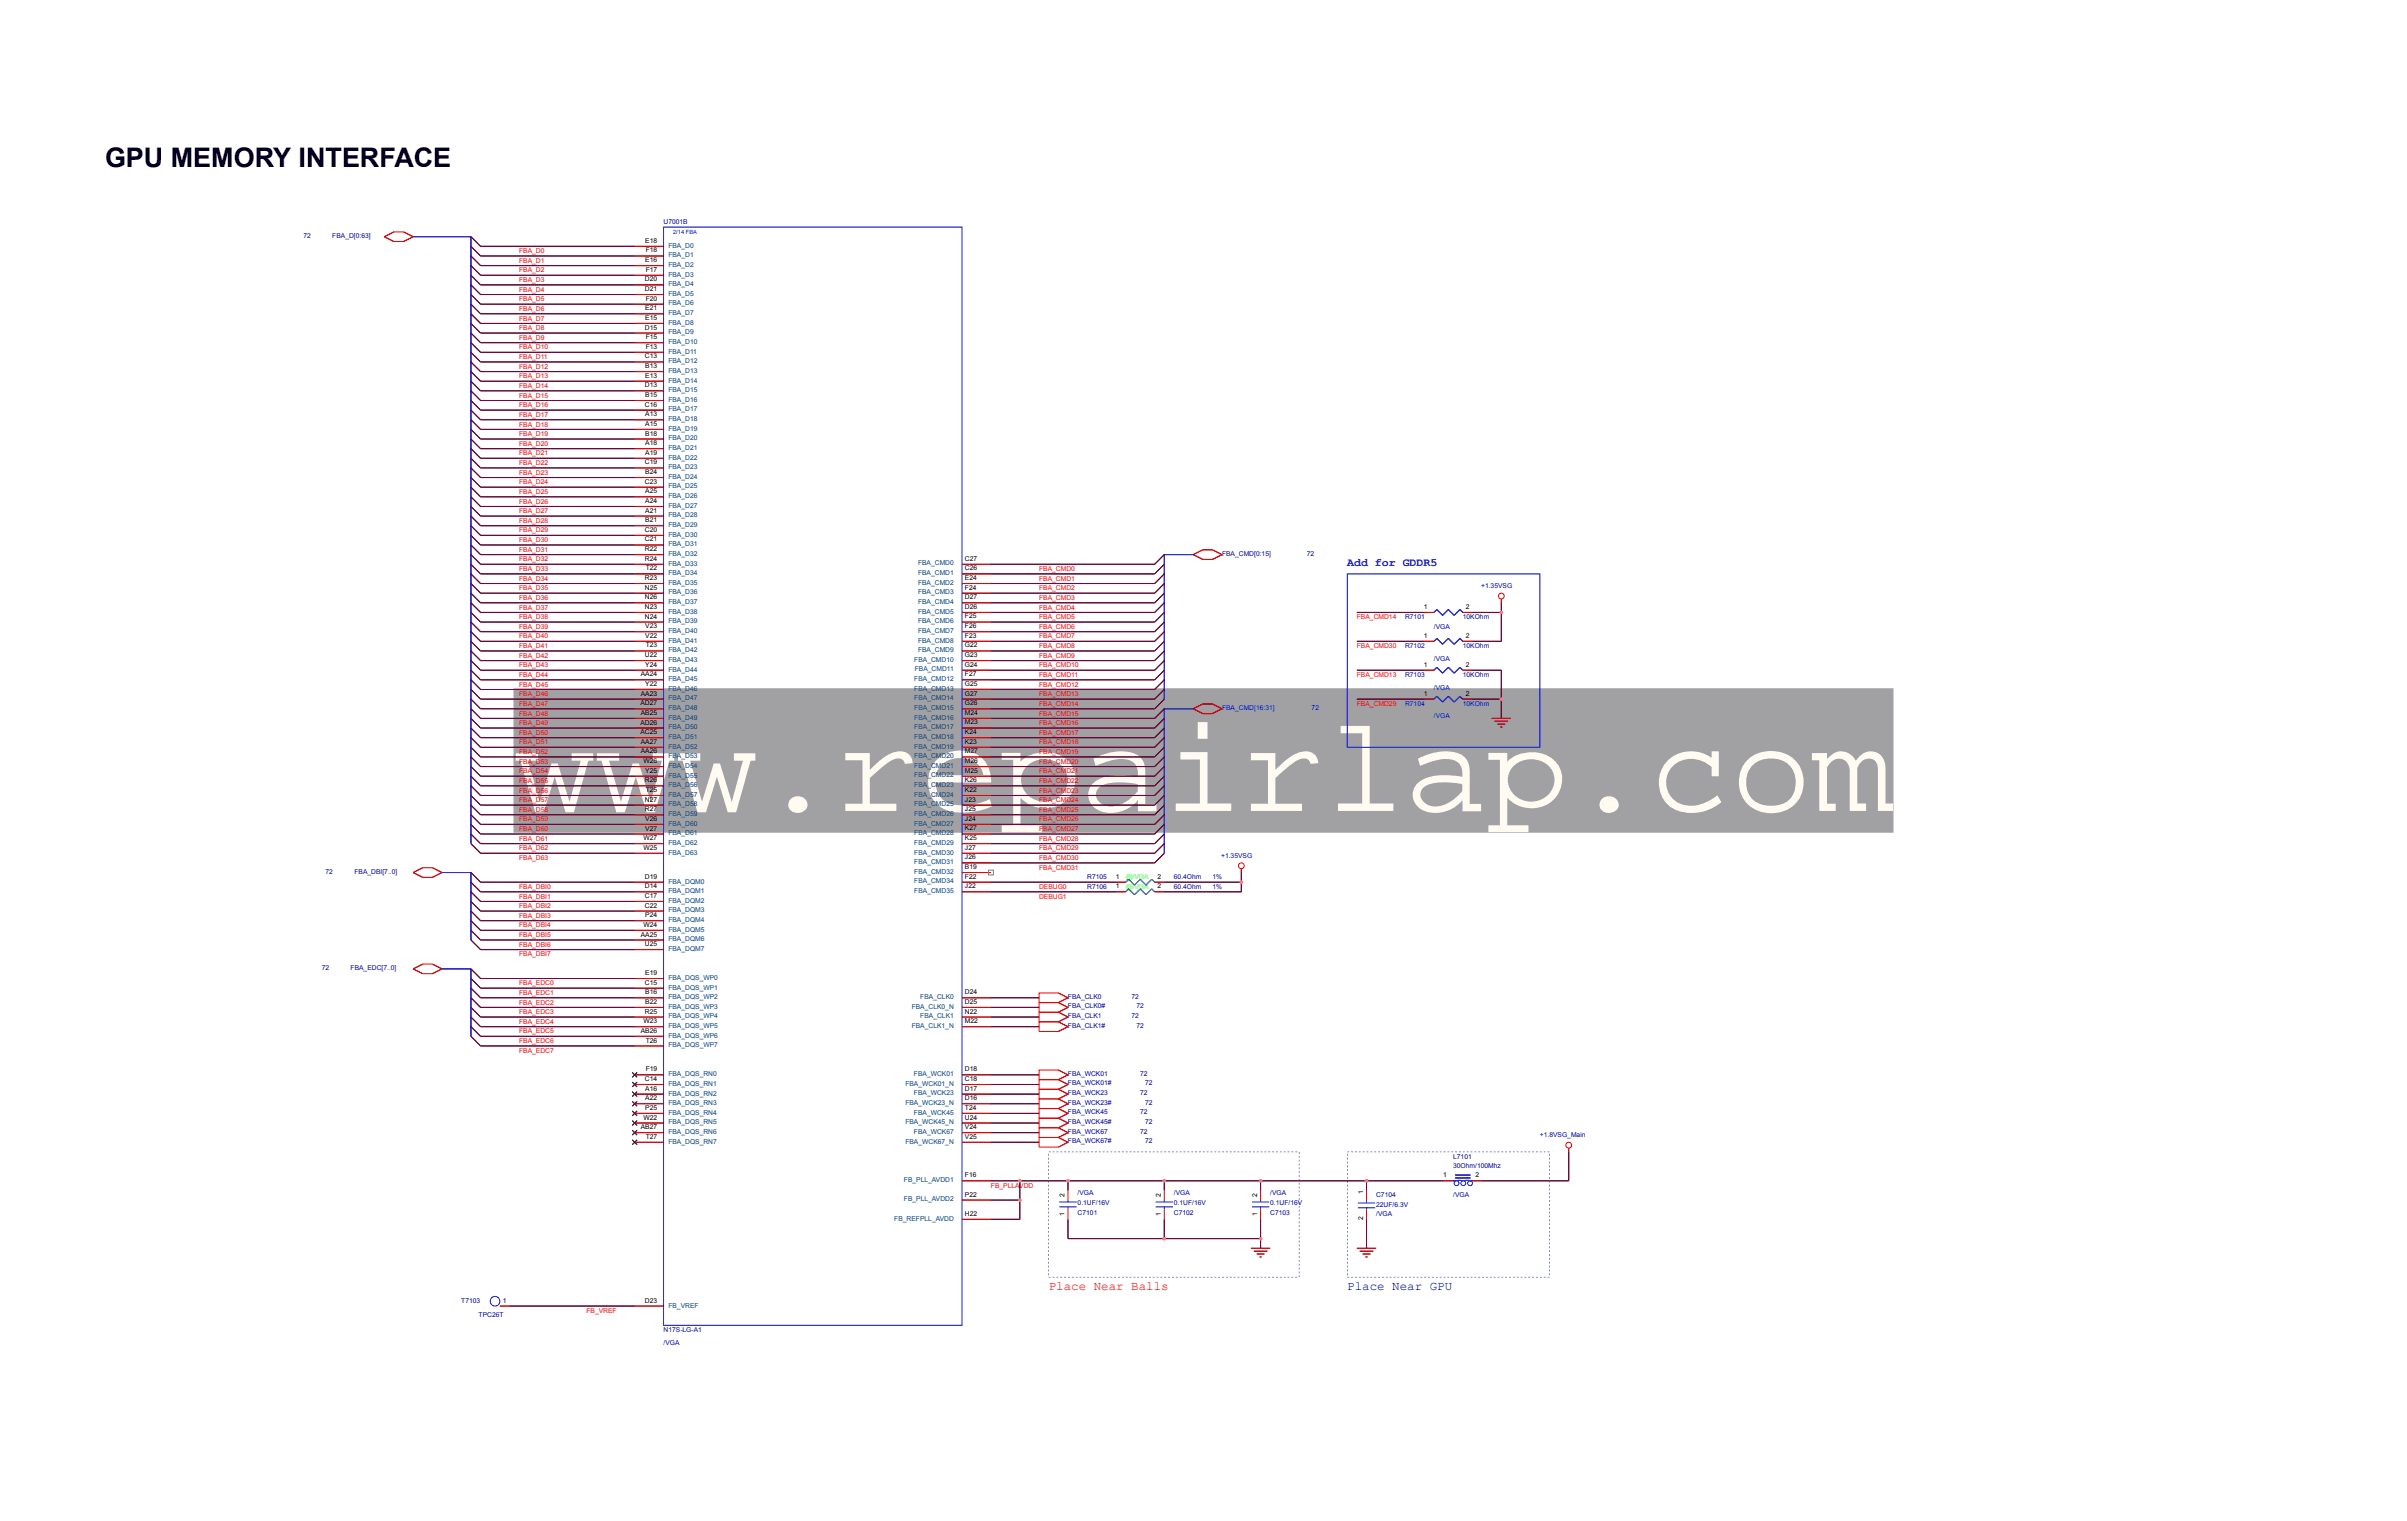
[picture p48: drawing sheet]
<svg xmlns="http://www.w3.org/2000/svg" width="220mm" height="139mm" viewBox="0 0 220 139" stroke-linecap="round" stroke-linejoin="round" font-family="sans-serif">
<defs><g id="words">
<text font-size="12.3" fill="#fffbf0" x="46.9" y="74">www.repairlap.com</text>
<text font-size="2.5" x="9.6" y="15.3">GPU MEMORY INTERFACE</text>
<text font-size="1.1" fill="#00f" x="123" y="51.7">Add for GDDR5</text>
<text font-size="1.1" fill="#f00" x="95.8" y="117.7">Place Near Balls</text>
<text font-size="1.1" fill="#000080" x="123" y="117.7">Place Near GPU</text>
<g font-size=".6" fill="#0000a0">
<text x="27.7" y="21.7">72</text>
<text x="30.3" y="21.7">FBA_D[0:63]</text>
<text x="60.6" y="20.5">U7001B</text>
<text x="111.6" y="50.7">FBA_CMD[0:15]</text>
<text x="119.3" y="50.7">72</text>
<text x="135.3" y="53.7">+1.35VSG</text>
<text x="128.3" y="56.5">R7101</text>
<text x="128.3" y="59.2">R7102</text>
<text x="131" y="57.4">/VGA</text>
<text x="133.6" y="56.5">10KOhm</text>
<text x="133.6" y="59.2">10KOhm</text>
<text x="111.6" y="64.8">FBA_CMD[16:31]</text>
<text x="119.8" y="64.8">72</text>
<text x="128.3" y="61.8">R7103</text>
<text x="128.3" y="64.4">R7104</text>
<text x="131" y="62.9">/VGA</text>
<text x="131" y="60.3">/VGA</text>
<text x="131" y="65.6">/VGA</text>
<text x="133.6" y="61.8">10KOhm</text>
<text x="133.6" y="64.4">10KOhm</text>
<text x="29.7" y="79.7">72</text>
<text x="32.4" y="79.7">FBA_DBI[7..0]</text>
<text x="99.3" y="81.2">R7106</text>
<text x="99.3" y="80.3">R7105</text>
<text x="107.2" y="81.2">60.4Ohm</text>
<text x="107.2" y="80.3">60.4Ohm</text>
<text x="110.7" y="81.2">1%</text>
<text x="110.7" y="80.3">1%</text>
<text x="111.5" y="78.3">+1.35VSG</text>
<text x="29.4" y="88.5">72</text>
<text x="32" y="88.5">FBA_EDC[7..0]</text>
<text x="97.5" y="91.2">FBA_CLK0</text>
<text x="97.5" y="92.1">FBA_CLK0#</text>
<text x="97.5" y="92.9">FBA_CLK1</text>
<text x="97.5" y="93.8">FBA_CLK1#</text>
<text x="103.3" y="91.2">72</text>
<text x="103.3" y="92.9">72</text>
<text x="103.8" y="92.1">72</text>
<text x="103.8" y="93.8">72</text>
<text x="97.5" y="98.2">FBA_WCK01</text>
<text x="97.5" y="99.1">FBA_WCK01#</text>
<text x="97.5" y="100">FBA_WCK23</text>
<text x="97.5" y="100.9">FBA_WCK23#</text>
<text x="97.5" y="101.7">FBA_WCK45</text>
<text x="104.1" y="98.2">72</text>
<text x="104.1" y="100">72</text>
<text x="104.1" y="101.7">72</text>
<text x="104.6" y="99.1">72</text>
<text x="104.6" y="100.9">72</text>
<text x="97.5" y="102.6">FBA_WCK45#</text>
<text x="97.5" y="103.5">FBA_WCK67</text>
<text x="97.5" y="104.4">FBA_WCK67#</text>
<text x="104.1" y="103.5">72</text>
<text x="104.6" y="102.6">72</text>
<text x="104.6" y="104.4">72</text>
<text x="132.7" y="105.8">L7101</text>
<text x="132.7" y="106.7">30Ohm/100Mhz</text>
<text x="140.6" y="103.8">+1.8VSG_Main</text>
<text x="98.4" y="110.9">C7101</text>
<text x="98.4" y="110">0.1UF/16V</text>
<text x="98.4" y="109.1">/VGA</text>
<text x="107.2" y="110.9">C7102</text>
<text x="107.2" y="110">0.1UF/16V</text>
<text x="107.2" y="109.1">/VGA</text>
<text x="116" y="110.9">C7103</text>
<text x="116" y="110">0.1UF/16V</text>
<text x="116" y="109.1">/VGA</text>
<text x="125.7" y="109.3">C7104</text>
<text x="125.7" y="110.2">22UF/6.3V</text>
<text x="125.7" y="111.1">/VGA</text>
<text x="132.7" y="109.3">/VGA</text>
<text x="42.1" y="119">T7103</text>
<text x="43.7" y="120.2">TPC26T</text>
<text x="60.6" y="121.6">N17S-LG-A1</text>
<text x="60.6" y="122.8">/VGA</text>
</g>
<g font-size=".6" fill="#f00">
<text x="47.4" y="23.1">FBA_D0</text>
<text x="47.4" y="24">FBA_D1</text>
<text x="47.4" y="24.9">FBA_D2</text>
<text x="47.4" y="25.7">FBA_D3</text>
<text x="47.4" y="26.6">FBA_D4</text>
<text x="47.4" y="27.5">FBA_D5</text>
<text x="47.4" y="28.4">FBA_D6</text>
<text x="47.4" y="29.3">FBA_D7</text>
<text x="47.4" y="33.7">FBA_D12</text>
<text x="47.4" y="32.8">FBA_D11</text>
<text x="47.4" y="31.9">FBA_D10</text>
<text x="47.4" y="35.4">FBA_D14</text>
<text x="47.4" y="34.5">FBA_D13</text>
<text x="47.4" y="31">FBA_D9</text>
<text x="47.4" y="30.1">FBA_D8</text>
<text x="47.4" y="39.8">FBA_D19</text>
<text x="47.4" y="38.9">FBA_D18</text>
<text x="47.4" y="38.1">FBA_D17</text>
<text x="47.4" y="37.2">FBA_D16</text>
<text x="47.4" y="36.3">FBA_D15</text>
<text x="47.4" y="41.6">FBA_D21</text>
<text x="47.4" y="40.7">FBA_D20</text>
<text x="47.4" y="46.9">FBA_D27</text>
<text x="47.4" y="46">FBA_D26</text>
<text x="47.4" y="45.1">FBA_D25</text>
<text x="47.4" y="44.2">FBA_D24</text>
<text x="47.4" y="43.3">FBA_D23</text>
<text x="47.4" y="42.5">FBA_D22</text>
<text x="47.4" y="47.7">FBA_D28</text>
<text x="47.4" y="50.4">FBA_D31</text>
<text x="47.4" y="49.5">FBA_D30</text>
<text x="47.4" y="48.6">FBA_D29</text>
<text x="47.4" y="53">FBA_D34</text>
<text x="47.4" y="52.1">FBA_D33</text>
<text x="47.4" y="51.2">FBA_D32</text>
<text x="47.4" y="53.9">FBA_D35</text>
<text x="94.9" y="53.9">FBA_CMD2</text>
<text x="94.9" y="52.1">FBA_CMD0</text>
<text x="94.9" y="53">FBA_CMD1</text>
<text x="47.4" y="59.2">FBA_D41</text>
<text x="47.4" y="58.3">FBA_D40</text>
<text x="47.4" y="57.4">FBA_D39</text>
<text x="47.4" y="56.5">FBA_D38</text>
<text x="47.4" y="55.6">FBA_D37</text>
<text x="47.4" y="54.8">FBA_D36</text>
<text x="94.9" y="58.3">FBA_CMD7</text>
<text x="94.9" y="54.8">FBA_CMD3</text>
<text x="94.9" y="56.5">FBA_CMD5</text>
<text x="94.9" y="55.6">FBA_CMD4</text>
<text x="94.9" y="59.2">FBA_CMD8</text>
<text x="94.9" y="57.4">FBA_CMD6</text>
<text x="123.9" y="56.5">FBA_CMD14</text>
<text x="123.9" y="59.2">FBA_CMD30</text>
<text x="47.4" y="62.7">FBA_D45</text>
<text x="47.4" y="61.8">FBA_D44</text>
<text x="47.4" y="60.9">FBA_D43</text>
<text x="47.4" y="60">FBA_D42</text>
<text x="47.4" y="65.3">FBA_D48</text>
<text x="47.4" y="64.4">FBA_D47</text>
<text x="47.4" y="63.6">FBA_D46</text>
<text x="94.9" y="64.4">FBA_CMD14</text>
<text x="94.9" y="65.3">FBA_CMD15</text>
<text x="94.9" y="63.6">FBA_CMD13</text>
<text x="94.9" y="62.7">FBA_CMD12</text>
<text x="94.9" y="61.8">FBA_CMD11</text>
<text x="94.9" y="60.9">FBA_CMD10</text>
<text x="94.9" y="60">FBA_CMD9</text>
<text x="123.9" y="64.4">FBA_CMD29</text>
<text x="123.9" y="61.8">FBA_CMD13</text>
<text x="47.4" y="66.2">FBA_D49</text>
<text x="47.4" y="71.5">FBA_D55</text>
<text x="47.4" y="70.6">FBA_D54</text>
<text x="47.4" y="69.7">FBA_D53</text>
<text x="47.4" y="68.8">FBA_D52</text>
<text x="47.4" y="68">FBA_D51</text>
<text x="47.4" y="67.1">FBA_D50</text>
<text x="94.9" y="67.1">FBA_CMD17</text>
<text x="94.9" y="66.2">FBA_CMD16</text>
<text x="94.9" y="69.7">FBA_CMD20</text>
<text x="94.9" y="68.8">FBA_CMD19</text>
<text x="94.9" y="68">FBA_CMD18</text>
<text x="94.9" y="71.5">FBA_CMD22</text>
<text x="94.9" y="70.6">FBA_CMD21</text>
<text x="47.4" y="72.4">FBA_D56</text>
<text x="47.4" y="77.6">FBA_D62</text>
<text x="47.4" y="76.8">FBA_D61</text>
<text x="47.4" y="75.9">FBA_D60</text>
<text x="47.4" y="75">FBA_D59</text>
<text x="47.4" y="74.1">FBA_D58</text>
<text x="47.4" y="73.2">FBA_D57</text>
<text x="94.9" y="76.8">FBA_CMD28</text>
<text x="94.9" y="77.6">FBA_CMD29</text>
<text x="94.9" y="73.2">FBA_CMD24</text>
<text x="94.9" y="72.4">FBA_CMD23</text>
<text x="94.9" y="74.1">FBA_CMD25</text>
<text x="94.9" y="75">FBA_CMD26</text>
<text x="94.9" y="75.9">FBA_CMD27</text>
<text x="47.4" y="78.5">FBA_D63</text>
<text x="47.4" y="83.8">FBA_DBI3</text>
<text x="47.4" y="82.9">FBA_DBI2</text>
<text x="47.4" y="82">FBA_DBI1</text>
<text x="47.4" y="81.2">FBA_DBI0</text>
<text x="94.9" y="79.4">FBA_CMD31</text>
<text x="94.9" y="78.5">FBA_CMD30</text>
<text x="94.9" y="81.2">DEBUG0</text>
<text x="94.9" y="82">DEBUG1</text>
<text x="47.4" y="87.3">FBA_DBI7</text>
<text x="47.4" y="86.4">FBA_DBI6</text>
<text x="47.4" y="85.5">FBA_DBI5</text>
<text x="47.4" y="84.7">FBA_DBI4</text>
<text x="47.4" y="89.9">FBA_EDC0</text>
<text x="47.4" y="95.2">FBA_EDC6</text>
<text x="47.4" y="94.3">FBA_EDC5</text>
<text x="47.4" y="93.5">FBA_EDC4</text>
<text x="47.4" y="92.6">FBA_EDC3</text>
<text x="47.4" y="91.7">FBA_EDC2</text>
<text x="47.4" y="90.8">FBA_EDC1</text>
<text x="47.4" y="96.1">FBA_EDC7</text>
<text x="90.5" y="108.4">FB_PLLAVDD</text>
<text x="53.6" y="119.8">FB_VREF</text>
</g>
<g font-size=".6">
<text x="58.9" y="23.9">E16</text>
<text x="58.9" y="22.2">E18</text>
<text x="59" y="23">F18</text>
<text x="58.9" y="26.6">D21</text>
<text x="58.9" y="25.7">D20</text>
<text x="58.9" y="29.2">E15</text>
<text x="58.9" y="28.3">E21</text>
<text x="59" y="27.4">F20</text>
<text x="59" y="24.8">F17</text>
<text x="58.9" y="35.4">D13</text>
<text x="58.9" y="32.7">C13</text>
<text x="58.9" y="30.1">D15</text>
<text x="58.9" y="34.5">E13</text>
<text x="58.9" y="33.6">B13</text>
<text x="59" y="31.8">F13</text>
<text x="59" y="31">F15</text>
<text x="58.9" y="37.1">C16</text>
<text x="58.9" y="41.5">A19</text>
<text x="58.9" y="40.6">A18</text>
<text x="58.9" y="39.8">B18</text>
<text x="58.9" y="38.9">A15</text>
<text x="58.9" y="38">A13</text>
<text x="58.9" y="36.2">B15</text>
<text x="58.9" y="44.2">C23</text>
<text x="58.9" y="42.4">C19</text>
<text x="58.9" y="47.7">B21</text>
<text x="58.9" y="46.8">A21</text>
<text x="58.9" y="45.9">A24</text>
<text x="58.9" y="45">A25</text>
<text x="58.9" y="43.3">B24</text>
<text x="58.9" y="53.8">N25</text>
<text x="58.9" y="53">R23</text>
<text x="58.9" y="51.2">R24</text>
<text x="58.9" y="50.3">R22</text>
<text x="58.9" y="49.4">C21</text>
<text x="58.9" y="48.6">C20</text>
<text x="59" y="52.1">T22</text>
<text x="88.1" y="53.8">F24</text>
<text x="88.1" y="52.9">E24</text>
<text x="88.1" y="52.1">C26</text>
<text x="88.1" y="51.2">C27</text>
<text x="58.9" y="60">U22</text>
<text x="58.9" y="56.5">N24</text>
<text x="58.9" y="55.6">N23</text>
<text x="58.9" y="54.7">N26</text>
<text x="58.9" y="58.2">V22</text>
<text x="58.9" y="57.4">V23</text>
<text x="59" y="59.1">T23</text>
<text x="88.1" y="60">G23</text>
<text x="88.1" y="59.1">G22</text>
<text x="88.1" y="58.2">F23</text>
<text x="88.1" y="57.3">F26</text>
<text x="88.1" y="56.5">F25</text>
<text x="88.1" y="55.6">D26</text>
<text x="88.1" y="54.7">D27</text>
<text x="130" y="55.6">1</text>
<text x="130" y="58.2">1</text>
<text x="133.9" y="55.6">2</text>
<text x="133.9" y="58.2">2</text>
<text x="58.5" y="64.4">AD27</text>
<text x="58.5" y="65.3">AB25</text>
<text x="58.5" y="63.5">AA23</text>
<text x="58.5" y="61.7">AA24</text>
<text x="58.9" y="62.6">Y22</text>
<text x="58.9" y="60.9">Y24</text>
<text x="88.1" y="65.3">M24</text>
<text x="88.1" y="64.4">G26</text>
<text x="88.1" y="63.5">G27</text>
<text x="88.1" y="62.6">G25</text>
<text x="88.1" y="61.7">F27</text>
<text x="88.1" y="60.9">G24</text>
<text x="130" y="60.9">1</text>
<text x="130" y="63.5">1</text>
<text x="133.9" y="60.9">2</text>
<text x="133.9" y="63.5">2</text>
<text x="58.5" y="67">AC25</text>
<text x="58.5" y="66.1">AD26</text>
<text x="58.5" y="68.8">AA26</text>
<text x="58.5" y="67.9">AA27</text>
<text x="58.8" y="69.7">W26</text>
<text x="58.9" y="71.4">R26</text>
<text x="58.9" y="70.5">Y25</text>
<text x="88.1" y="71.4">K26</text>
<text x="88.1" y="70.5">M25</text>
<text x="88.1" y="69.7">M26</text>
<text x="88.1" y="68.8">M27</text>
<text x="88.1" y="67.9">K23</text>
<text x="88.1" y="67">K24</text>
<text x="88.1" y="66.1">M23</text>
<text x="58.8" y="77.6">W25</text>
<text x="58.8" y="76.7">W27</text>
<text x="58.9" y="74.1">R27</text>
<text x="58.9" y="73.2">N27</text>
<text x="58.9" y="75.8">V27</text>
<text x="58.9" y="74.9">V26</text>
<text x="59" y="72.3">T25</text>
<text x="88.1" y="77.6">J27</text>
<text x="88.1" y="76.7">K25</text>
<text x="88.1" y="75.8">K27</text>
<text x="88.1" y="74.9">J24</text>
<text x="88.1" y="74.1">J25</text>
<text x="88.1" y="73.2">J23</text>
<text x="88.1" y="72.3">K22</text>
<text x="58.9" y="82.9">C22</text>
<text x="58.9" y="82">C17</text>
<text x="58.9" y="81.1">D14</text>
<text x="58.9" y="80.2">D19</text>
<text x="58.9" y="83.7">P24</text>
<text x="88.1" y="81.1">J22</text>
<text x="88.1" y="80.2">F22</text>
<text x="88.1" y="79.3">B19</text>
<text x="88.1" y="78.5">J26</text>
<text x="101.9" y="81.1">1</text>
<text x="101.9" y="80.2">1</text>
<text x="105.7" y="81.1">2</text>
<text x="105.7" y="80.2">2</text>
<text x="58.5" y="85.5">AA25</text>
<text x="58.8" y="84.6">W24</text>
<text x="58.9" y="89.9">C15</text>
<text x="58.9" y="86.4">U25</text>
<text x="58.9" y="89">E19</text>
<text x="58.5" y="94.3">AB26</text>
<text x="58.8" y="93.4">W23</text>
<text x="58.9" y="92.5">R25</text>
<text x="58.9" y="91.7">B22</text>
<text x="58.9" y="90.8">B16</text>
<text x="59" y="95.2">T26</text>
<text x="88.1" y="93.4">M22</text>
<text x="88.1" y="92.5">N22</text>
<text x="88.1" y="91.6">D25</text>
<text x="88.1" y="90.8">D24</text>
<text x="58.9" y="98.7">C14</text>
<text x="58.9" y="101.3">P25</text>
<text x="58.9" y="100.5">A22</text>
<text x="58.9" y="99.6">A16</text>
<text x="59" y="97.8">F19</text>
<text x="88.1" y="101.3">T24</text>
<text x="88.1" y="100.4">D16</text>
<text x="88.1" y="99.6">D17</text>
<text x="88.1" y="98.7">C18</text>
<text x="88.1" y="97.8">D18</text>
<text x="58.5" y="103.1">AB27</text>
<text x="58.8" y="102.2">W22</text>
<text x="59" y="104">T27</text>
<text x="88.1" y="107.5">F16</text>
<text x="88.1" y="104">V25</text>
<text x="88.1" y="103.1">V24</text>
<text x="88.1" y="102.2">U24</text>
<text x="131.8" y="107.5">1</text>
<text x="134.7" y="107.5">2</text>
<text x="88.1" y="111">H22</text>
<text x="88.1" y="109.2">P22</text>
<text x="97.2" y="111" transform="rotate(-90 97.2 111)">1</text>
<text x="97.2" y="109.3" transform="rotate(-90 97.2 109.3)">2</text>
<text x="106" y="111" transform="rotate(-90 106 111)">1</text>
<text x="106" y="109.3" transform="rotate(-90 106 109.3)">2</text>
<text x="114.8" y="111" transform="rotate(-90 114.8 111)">1</text>
<text x="114.8" y="109.3" transform="rotate(-90 114.8 109.3)">2</text>
<text x="124.5" y="111.3" transform="rotate(-90 124.5 111.3)">2</text>
<text x="124.5" y="109" transform="rotate(-90 124.5 109)">1</text>
<text x="45.9" y="118.9">1</text>
<text x="58.9" y="118.9">D23</text>
</g>
<g font-size=".6" fill="#004080">
<text x="61" y="23.5">FBA_D1</text>
<text x="61" y="22.6">FBA_D0</text>
<text x="61" y="29.6">FBA_D8</text>
<text x="61" y="28.8">FBA_D7</text>
<text x="61" y="27.9">FBA_D6</text>
<text x="61" y="27">FBA_D5</text>
<text x="61" y="26.1">FBA_D4</text>
<text x="61" y="25.2">FBA_D3</text>
<text x="61" y="24.4">FBA_D2</text>
<text x="61" y="35.8">FBA_D15</text>
<text x="61" y="34.9">FBA_D14</text>
<text x="61" y="34">FBA_D13</text>
<text x="61" y="33.2">FBA_D12</text>
<text x="61" y="32.3">FBA_D11</text>
<text x="61" y="31.4">FBA_D10</text>
<text x="61" y="30.5">FBA_D9</text>
<text x="61" y="42">FBA_D22</text>
<text x="61" y="41.1">FBA_D21</text>
<text x="61" y="40.2">FBA_D20</text>
<text x="61" y="39.3">FBA_D19</text>
<text x="61" y="38.4">FBA_D18</text>
<text x="61" y="37.6">FBA_D17</text>
<text x="61" y="36.7">FBA_D16</text>
<text x="61" y="47.2">FBA_D28</text>
<text x="61" y="46.4">FBA_D27</text>
<text x="61" y="45.5">FBA_D26</text>
<text x="61" y="44.6">FBA_D25</text>
<text x="61" y="43.7">FBA_D24</text>
<text x="61" y="42.8">FBA_D23</text>
<text x="61" y="53.4">FBA_D35</text>
<text x="61" y="52.5">FBA_D34</text>
<text x="61" y="51.6">FBA_D33</text>
<text x="61" y="50.8">FBA_D32</text>
<text x="61" y="49.9">FBA_D31</text>
<text x="61" y="49">FBA_D30</text>
<text x="61" y="48.1">FBA_D29</text>
<text x="83.8" y="53.4">FBA_CMD2</text>
<text x="83.8" y="52.5">FBA_CMD1</text>
<text x="83.8" y="51.6">FBA_CMD0</text>
<text x="61" y="59.5">FBA_D42</text>
<text x="61" y="58.7">FBA_D41</text>
<text x="61" y="57.8">FBA_D40</text>
<text x="61" y="56.9">FBA_D39</text>
<text x="61" y="56">FBA_D38</text>
<text x="61" y="55.2">FBA_D37</text>
<text x="61" y="54.3">FBA_D36</text>
<text x="83.8" y="59.5">FBA_CMD9</text>
<text x="83.8" y="58.7">FBA_CMD8</text>
<text x="83.8" y="57.8">FBA_CMD7</text>
<text x="83.8" y="56.9">FBA_CMD6</text>
<text x="83.8" y="56">FBA_CMD5</text>
<text x="83.8" y="55.1">FBA_CMD4</text>
<text x="83.8" y="54.3">FBA_CMD3</text>
<text x="61" y="65.7">FBA_D49</text>
<text x="61" y="64.8">FBA_D48</text>
<text x="61" y="63.9">FBA_D47</text>
<text x="61" y="63.1">FBA_D46</text>
<text x="61" y="62.2">FBA_D45</text>
<text x="61" y="61.3">FBA_D44</text>
<text x="61" y="60.4">FBA_D43</text>
<text x="83.5" y="65.7">FBA_CMD16</text>
<text x="83.5" y="64.8">FBA_CMD15</text>
<text x="83.5" y="63.9">FBA_CMD14</text>
<text x="83.5" y="63.1">FBA_CMD13</text>
<text x="83.5" y="62.2">FBA_CMD12</text>
<text x="83.5" y="60.4">FBA_CMD10</text>
<text x="83.5" y="61.3">FBA_CMD11</text>
<text x="61" y="71.9">FBA_D56</text>
<text x="61" y="71">FBA_D55</text>
<text x="61" y="70.1">FBA_D54</text>
<text x="61" y="69.2">FBA_D53</text>
<text x="61" y="68.3">FBA_D52</text>
<text x="61" y="67.5">FBA_D51</text>
<text x="61" y="66.6">FBA_D50</text>
<text x="83.5" y="71.9">FBA_CMD23</text>
<text x="83.5" y="71">FBA_CMD22</text>
<text x="83.5" y="70.1">FBA_CMD21</text>
<text x="83.5" y="69.2">FBA_CMD20</text>
<text x="83.5" y="68.3">FBA_CMD19</text>
<text x="83.5" y="67.5">FBA_CMD18</text>
<text x="83.5" y="66.6">FBA_CMD17</text>
<text x="61" y="77.1">FBA_D62</text>
<text x="61" y="76.3">FBA_D61</text>
<text x="61" y="75.4">FBA_D60</text>
<text x="61" y="74.5">FBA_D59</text>
<text x="61" y="73.6">FBA_D58</text>
<text x="61" y="72.7">FBA_D57</text>
<text x="83.5" y="77.1">FBA_CMD29</text>
<text x="83.5" y="76.3">FBA_CMD28</text>
<text x="83.5" y="75.4">FBA_CMD27</text>
<text x="83.5" y="74.5">FBA_CMD26</text>
<text x="83.5" y="73.6">FBA_CMD25</text>
<text x="83.5" y="72.7">FBA_CMD24</text>
<text x="61" y="83.3">FBA_DQM3</text>
<text x="61" y="82.4">FBA_DQM2</text>
<text x="61" y="81.5">FBA_DQM1</text>
<text x="61" y="80.7">FBA_DQM0</text>
<text x="61" y="78">FBA_D63</text>
<text x="83.5" y="81.5">FBA_CMD35</text>
<text x="83.5" y="80.7">FBA_CMD34</text>
<text x="83.5" y="79.8">FBA_CMD32</text>
<text x="83.5" y="78.9">FBA_CMD31</text>
<text x="83.5" y="78">FBA_CMD30</text>
<text x="61" y="89.5">FBA_DQS_WP0</text>
<text x="61" y="86.8">FBA_DQM7</text>
<text x="61" y="85.9">FBA_DQM6</text>
<text x="61" y="85.1">FBA_DQM5</text>
<text x="61" y="84.2">FBA_DQM4</text>
<text x="61" y="95.6">FBA_DQS_WP7</text>
<text x="61" y="94.7">FBA_DQS_WP6</text>
<text x="61" y="93.9">FBA_DQS_WP5</text>
<text x="61" y="93">FBA_DQS_WP4</text>
<text x="61" y="92.1">FBA_DQS_WP3</text>
<text x="61" y="91.2">FBA_DQS_WP2</text>
<text x="61" y="90.3">FBA_DQS_WP1</text>
<text x="83.3" y="93.8">FBA_CLK1_N</text>
<text x="83.3" y="92.1">FBA_CLK0_N</text>
<text x="84" y="93">FBA_CLK1</text>
<text x="84" y="91.2">FBA_CLK0</text>
<text x="61" y="101.8">FBA_DQS_RN4</text>
<text x="61" y="100.9">FBA_DQS_RN3</text>
<text x="61" y="100">FBA_DQS_RN2</text>
<text x="61" y="99.1">FBA_DQS_RN1</text>
<text x="61" y="98.3">FBA_DQS_RN0</text>
<text x="82.7" y="100.9">FBA_WCK23_N</text>
<text x="82.7" y="99.1">FBA_WCK01_N</text>
<text x="83.5" y="101.8">FBA_WCK45</text>
<text x="83.5" y="100">FBA_WCK23</text>
<text x="83.5" y="98.2">FBA_WCK01</text>
<text x="61" y="104.4">FBA_DQS_RN7</text>
<text x="61" y="103.5">FBA_DQS_RN6</text>
<text x="61" y="102.7">FBA_DQS_RN5</text>
<text x="82.6" y="107.9">FB_PLL_AVDD1</text>
<text x="82.7" y="104.4">FBA_WCK67_N</text>
<text x="82.7" y="102.6">FBA_WCK45_N</text>
<text x="83.5" y="103.5">FBA_WCK67</text>
<text x="81.7" y="111.4">FB_REFPLL_AVDD</text>
<text x="82.6" y="109.7">FB_PLL_AVDD2</text>
<text x="61" y="119.4">FB_VREF</text>
</g>
<g font-size=".6" fill="#0f0">
<text x="102.8" y="81.2">@/VGA</text>
<text x="102.8" y="80.3">@/VGA</text>
</g>
<text font-size=".5" fill="#00f" x="61.5" y="21.3">2/14 FBA</text>
</g></defs>
<path d="M46.9 62.9h126v13.1h-126z" fill="#a1a1a3" stroke="#a1a1a3" stroke-width=".09"/>
<g fill="#000">
<path d="M35.1 21.6l.9-.4zM35.1 21.6l.9 .4zM36.9 21.2l.8 .4zM36.9 22l.8-.4zM43 25.1v.9zM43 22.5v.9zM43 21.6v.9zM43 24.2v.9zM43 23.4v.8zM43 26.9v.9zM43 26v.9zM43 29.5v.9z"/>
<path d="M43 28.6v.9zM43 27.8v.8zM43 35.7v.9zM43 31.3v.9zM43 30.4v.9zM43 33v.9zM43 32.2v.8zM43 34.8v.9zM43 33.9v.9zM43 37.4v.9zM43 36.6v.8zM43 38.3v.9z"/>
<path d="M43 21.6l.9 .9zM43 22.5l.9 .9zM43 23.4l.9 .8zM43 24.2l.9 .9zM43 25.1l.9 .9zM43 26l.9 .9zM43 26.9l.9 .9zM43 27.8l.9 .8zM43 28.6l.9 .9zM43 29.5l.9 .9zM43 30.4l.9 .9zM43 31.3l.9 .9z"/>
<path d="M43 32.2l.9 .8zM43 33l.9 .9zM43 33.9l.9 .9zM43 34.8l.9 .9zM43 35.7l.9 .9zM43 36.6l.9 .8zM43 37.4l.9 .9zM43 38.3l.9 .9zM43 40.1v.9zM43 48.9v.9zM43 39.2v.9zM43 41.8v.9z"/>
<path d="M43 41v.8zM43 43.6v.9zM43 42.7v.9zM43 44.5v.9zM43 46.2v.9zM43 45.4v.8zM43 48v.9zM43 47.1v.9zM43 50.6v.9zM43 49.8v.8zM43 52.4v.9zM43 51.5v.9z"/>
<path d="M43 54.2v.8zM43 53.3v.9zM43 56.8v.9zM43 55.9v.9zM43 58.5v.9zM43 57.7v.8zM43 55v.9zM43 39.2l.9 .9zM43 40.1l.9 .9zM43 41l.9 .8zM43 41.8l.9 .9zM43 42.7l.9 .9z"/>
<path d="M43 43.6l.9 .9zM43 44.5l.9 .9zM43 45.4l.9 .8zM43 46.2l.9 .9zM43 47.1l.9 .9zM43 48l.9 .9zM43 48.9l.9 .9zM43 49.8l.9 .8zM43 51.5l.9 .9zM43 50.6l.9 .9zM43 52.4l.9 .9zM43 53.3l.9 .9z"/>
<path d="M43 54.2l.9 .8zM43 55l.9 .9zM43 55.9l.9 .9zM43 56.8l.9 .9zM43 57.7l.9 .8zM43 58.5l.9 .9zM106.3 51.5v.9zM106.3 58.5v.9zM106.3 54.2v.8zM106.3 55.9v.9zM106.3 55v.9zM106.3 57.7v.8z"/>
<path d="M106.3 56.8v.9zM106.3 50.6v.9zM106.3 52.4v.9zM106.3 53.3v.9zM106.3 52.4l-.8 .9zM106.3 53.3l-.8 .9zM106.3 54.2l-.8 .8zM106.3 55l-.8 .9zM106.3 55.9l-.8 .9zM106.3 57.7l-.8 .8zM106.3 58.5l-.8 .9zM106.3 59.4l-.8 .9z"/>
<path d="M106.3 56.8l-.8 .9zM106.3 50.6l-.8 .9zM106.3 51.5l-.8 .9zM109 50.6l.9-.4zM109.9 50.2h.8zM109 50.6l.9 .5zM110.7 50.2l.9 .4zM109.9 51.1h.8zM110.7 51.1l.9-.5zM131 55.9l.2-.3zM130.1 55.9h.9zM131 58.5l.2-.2z"/>
<path d="M130.1 58.5h.9zM131.2 55.6l.5 .6zM131.2 58.3l.5 .5zM131.7 56.2l.6-.6zM131.7 58.8l.6-.5zM132.3 55.6l.5 .6zM132.3 58.3l.5 .5zM132.8 56.2l.5-.6zM132.8 58.8l.5-.5zM133.3 55.6l.3 .3zM133.3 58.3l.3 .2zM133.6 55.9h.9z"/>
<path d="M133.6 58.5h.9zM137.1 55v.9zM137.1 54.7v.3zM37.7 79.7l.9-.5zM39.5 79.2l.9 .5zM39.5 80.1l.9-.4zM43 68.2v.9zM43 76.1v.9zM43 59.4v.9zM43 60.3v.9zM43 65.6v.9zM43 61.2v.9z"/>
<path d="M43 62.9v.9zM43 62.1v.8zM43 64.7v.9zM43 63.8v.9zM43 67.3v.9zM43 66.5v.8zM43 69.1v.9zM43 74.4v.9zM43 70v.9zM43 71.7v.9zM43 70.9v.8zM43 73.5v.9z"/>
<path d="M43 72.6v.9zM43 75.3v.8zM43 59.4l.9 .9zM43 60.3l.9 .9zM43 61.2l.9 .9zM43 62.1l.9 .8zM43 62.9l.9 .9zM43 63.8l.9 .9zM43 64.7l.9 .9zM43 65.6l.9 .9zM43 66.5l.9 .8zM43 67.3l.9 .9z"/>
<path d="M43 77l.9 .9zM43 76.1l.9 .9zM43 75.3l.9 .8zM43 74.4l.9 .9zM43 73.5l.9 .9zM43 72.6l.9 .9zM43 71.7l.9 .9zM43 70.9l.9 .8zM43 70l.9 .9zM43 69.1l.9 .9zM43 68.2l.9 .9zM106.3 65.6v.9z"/>
<path d="M106.3 77v.9zM106.3 61.2v.9zM106.3 72.6v.9zM106.3 62.9v.9zM106.3 60.3v.9zM106.3 59.4v.9zM106.3 62.1v.8zM106.3 69.1v.9zM106.3 66.5v.8zM106.3 68.2v.9zM106.3 67.3v.9zM106.3 70.9v.8z"/>
<path d="M106.3 70v.9zM106.3 71.7v.9zM106.3 73.5v.9zM106.3 75.3v.8zM106.3 74.4v.9zM106.3 64.7v.9zM106.3 76.1v.9zM106.3 60.3l-.8 .9zM106.3 61.2l-.8 .9zM106.3 62.1l-.8 .8zM106.3 63.8l-.8 .9zM106.3 64.7l-.8 .9z"/>
<path d="M106.3 66.5l-.8 .8zM106.3 67.3l-.8 .9zM106.3 68.2l-.8 .9zM106.3 69.1l-.8 .9zM106.3 70l-.8 .9zM106.3 70.9l-.8 .8zM106.3 71.7l-.8 .9zM106.3 72.6l-.8 .9zM106.3 74.4l-.8 .9zM106.3 76.1l-.8 .9zM106.3 73.5l-.8 .9zM106.3 75.3l-.8 .8z"/>
<path d="M106.3 77l-.8 .9zM106.3 62.9l-.8 .9zM106.3 65.6l-.8 .9zM106.3 77.9l-.8 .9zM109 64.7l.9-.4zM109.9 64.3h.8zM109 64.7l.9 .4zM110.7 64.3l.9 .4zM109.9 65.1h.8zM110.7 65.1l.9-.4zM113.4 79.3v.4zM131 61.2l.2-.3z"/>
<path d="M130.1 61.2h.9zM131 63.8l.2-.2zM130.1 63.8h.9zM131.2 60.9l.5 .6zM131.2 63.6l.5 .5zM131.7 61.5l.6-.6zM131.7 64.1l.6-.5zM132.3 60.9l.5 .6zM132.3 63.6l.5 .5zM132.8 61.5l.5-.6zM132.8 64.1l.5-.5zM133.3 60.9l.3 .3z"/>
<path d="M133.3 63.6l.3 .2zM133.6 61.2h.9zM133.6 63.8h.9zM136.8 66.1h.7zM137.1 63.8v1.8zM137 66.4h.2zM136.5 65.8h1.2zM136.2 65.6h1.8zM37.7 88.5l.9-.5zM37.7 79.7l.9 .4zM37.7 88.5l.9 .4zM39.5 88l.9 .5z"/>
<path d="M39.5 88.9l.9-.4zM43 84.9v.9zM43 81.4v.9zM43 80.5v.9zM43 79.7v.8zM43 83.2v.9zM43 82.3v.9zM43 84.1v.8zM43 92v.8zM43 89.3v.9zM43 88.4v.9zM43 91.1v.9z"/>
<path d="M43 90.2v.9zM43 92.8v.9zM43 93.7v.9zM43 79.7l.9 .8zM43 80.5l.9 .9zM43 81.4l.9 .9zM43 82.3l.9 .9zM43 83.2l.9 .9zM43 84.1l.9 .8zM43 84.9l.9 .9zM43 85.8l.9 .9zM43 88.4l.9 .9z"/>
<path d="M43 89.3l.9 .9zM43 90.2l.9 .9zM43 91.1l.9 .9zM43 92l.9 .8zM43 92.8l.9 .9zM43 93.7l.9 .9zM43 94.6l.9 .9zM57.7 99.7l.5 .4zM57.7 98.8l.5 .4zM57.7 97.9l.5 .4zM58.2 99.7l-.5 .4zM58.2 98.8l-.5 .4z"/>
<path d="M58.2 97.9l-.5 .4zM96.7 91.5l.8-.4zM96.7 92.4l.8-.4zM96.7 93.3l.8-.5zM96.7 94.2l.8-.5zM96.7 98.6l.8-.5zM96.7 99.4l.8-.4zM96.7 90.6l.8 .5zM96.7 91.5l.8 .5zM96.7 92.4l.8 .4zM96.7 93.3l.8 .4zM96.7 97.7l.8 .4z"/>
<path d="M96.7 98.6l.8 .4zM96.7 99.4l.8 .5zM102.8 81.4l.3-.2zM101.9 81.4h.9zM102.8 80.5l.3-.2zM101.9 80.5h.9zM103.1 81.2l.5 .5zM103.1 80.3l.5 .5zM103.6 81.7l.5-.5zM103.6 80.8l.5-.5zM104.1 81.2l.6 .5zM104.1 80.3l.6 .5z"/>
<path d="M104.7 81.7l.5-.5zM104.7 80.8l.5-.5zM105.2 81.2l.3 .2zM105.2 80.3l.3 .2zM105.5 81.4h.8zM105.5 80.5h.8zM113.4 80.5v.9zM113.4 79.7v.8zM45.6 119.2h.9zM57.7 104.1l.5 .4zM57.7 103.2l.5 .4zM57.7 102.3l.5 .4z"/>
<path d="M57.7 101.4l.5 .5zM57.7 100.5l.5 .5zM58.2 104.1l-.5 .4zM58.2 103.2l-.5 .4zM58.2 102.3l-.5 .4zM58.2 101.4l-.5 .5zM58.2 100.5l-.5 .5zM93.1 107.8v1.8zM93.1 109.6v1.7zM96.7 100.3l.8-.4zM96.7 101.2l.8-.4zM96.7 102.1l.8-.5z"/>
<path d="M96.7 103l.8-.5zM96.7 103.8l.8-.4zM96.7 104.7l.8-.4zM97.5 107.8v.9zM97.5 111.3v1.8zM96.7 100.3l.8 .5zM96.7 101.2l.8 .4zM96.7 102.1l.8 .4zM96.7 103l.8 .4zM96.7 103.8l.8 .5zM106.3 107.8v.9zM106.3 111.3v1.8z"/>
<path d="M114.8 114.5h.7zM115.1 111.3v1.8zM115.1 107.8v.9zM115.1 113.1v.9zM115 114.7h.2zM114.5 114.2h1.2zM114.2 114h1.8zM124.4 114.5h.8zM124.8 107.8v.9zM124.7 114.7h.2zM124.2 114.2h1.2zM123.9 114h1.8z"/>
<path d="M132.7 107.8h.3zM131.8 107.8h.9zM132.9 107.5h1.4zM132.9 107.3h1.4zM134.2 107.8h.3zM134.5 107.8h.9zM143.3 104.8v.4z"/>
</g>
<path d="M102.8 81.4l.3-.2 .5 .5 .5-.5 .6 .5 .5-.5 .3 .2M102.8 80.5l.3-.2 .5 .5 .5-.5 .6 .5 .5-.5 .3 .2" fill="none" stroke="#00ff80" stroke-width=".09"/>
<g fill="none" stroke="#f00" stroke-width=".09">
<path d="M35.1 21.6l.9-.4h.9l.8 .4-.8 .4h-.9zM58 39.2h2.6M58 38.3h2.6M58 37.4h2.6M58 36.6h2.6M58 35.7h2.6M58 34.8h2.6M58 33.9h2.6M58 33h2.6M58 32.2h2.6M58 31.3h2.6M58 30.4h2.6"/>
<path d="M58 29.5h2.6M58 28.6h2.6M58 27.8h2.6M58 26.9h2.6M58 26h2.6M58 25.1h2.6M58 24.2h2.6M58 23.4h2.6M58 22.5h2.6M58 55.9h2.6M58 59.4h2.6M58 58.5h2.6"/>
<path d="M58 57.7h2.6M58 56.8h2.6M58 55h2.6M58 54.2h2.6M58 53.3h2.6M58 52.4h2.6M58 51.5h2.6M58 50.6h2.6M58 49.8h2.6M58 48.9h2.6M58 48h2.6M58 47.1h2.6"/>
<path d="M58 46.2h2.6M58 45.4h2.6M58 44.5h2.6M58 43.6h2.6M58 42.7h2.6M58 41.8h2.6M58 41h2.6M58 40.1h2.6M87.9 55.9h2.6M87.9 59.4h2.6M87.9 58.5h2.6M87.9 57.7h2.6"/>
<path d="M87.9 56.8h2.6M87.9 55h2.6M87.9 54.2h2.6M87.9 53.3h2.6M87.9 52.4h2.6M87.9 51.5h2.6M109 50.6l.9-.4h.8l.9 .4-.9 .5h-.8zM130.1 55.9h.9M130.1 58.5h.9M133.6 55.9h.9M133.6 58.5h.9M137.1 54.7v.3"/>
<path d="M37.7 79.7l.9-.5h.9l.9 .5-.9 .4h-.9zM58 77.9h2.6M58 77h2.6M58 76.1h2.6M58 75.3h2.6M58 74.4h2.6M58 73.5h2.6M58 72.6h2.6M58 71.7h2.6M58 70.9h2.6M58 70h2.6M58 69.1h2.6"/>
<path d="M58 68.2h2.6M58 67.3h2.6M58 66.5h2.6M58 65.6h2.6M58 64.7h2.6M58 63.8h2.6M58 62.9h2.6M58 62.1h2.6M58 61.2h2.6M58 60.3h2.6M87.9 77.9h2.6M87.9 77h2.6"/>
<path d="M87.9 76.1h2.6M87.9 75.3h2.6M87.9 74.4h2.6M87.9 73.5h2.6M87.9 72.6h2.6M87.9 71.7h2.6M87.9 70.9h2.6M87.9 70h2.6M87.9 69.1h2.6M87.9 68.2h2.6M87.9 67.3h2.6M87.9 66.5h2.6"/>
<path d="M87.9 65.6h2.6M87.9 64.7h2.6M87.9 63.8h2.6M87.9 62.9h2.6M87.9 62.1h2.6M87.9 61.2h2.6M87.9 60.3h2.6M87.9 79.7h2.6M87.9 78.8h2.6M109 64.7l.9-.4h.8l.9 .4-.9 .4h-.8zM113.4 79.3v.4M130.1 63.8h.9"/>
<path d="M130.1 61.2h.9M133.6 63.8h.9M133.6 61.2h.9M136.2 65.6h1.8M136.5 65.8h1.2M136.8 66.1h.7M137 66.4h.2M37.7 88.5l.9-.5h.9l.9 .5-.9 .4h-.9zM58 81.4h2.6M58 99.9h2.6M58 99h2.6M58 98.1h2.6"/>
<path d="M58 95.5h2.6M58 94.6h2.6M58 93.7h2.6M58 92.8h2.6M58 92h2.6M58 91.1h2.6M58 90.2h2.6M58 89.3h2.6M58 86.7h2.6M58 85.8h2.6M58 84.9h2.6M58 84.1h2.6"/>
<path d="M58 83.2h2.6M58 82.3h2.6M58 80.5h2.6M87.9 81.4h2.6M87.9 99.9h2.6M87.9 99h2.6M87.9 98.1h2.6M87.9 93.7h2.6M87.9 92.8h2.6M87.9 92h2.6M87.9 91.1h2.6M87.9 80.5h2.6"/>
<path d="M94.9 90.6h1.8l.8 .5-.8 .4h-1.8zM94.9 91.5h1.8l.8 .5-.8 .4h-1.8zM94.9 92.4h1.8l.8 .4-.8 .5h-1.8zM94.9 93.3h1.8l.8 .4-.8 .5h-1.8zM94.9 97.7h1.8l.8 .4-.8 .5h-1.8zM94.9 98.6h1.8l.8 .4-.8 .4h-1.8zM94.9 99.4h1.8l.8 .5-.8 .4h-1.8zM101.9 81.4h.9M101.9 80.5h.9M105.5 81.4h.8M105.5 80.5h.8M45.6 119.2h.9"/>
<path d="M58 119.2h2.6M58 104.3h2.6M58 103.4h2.6M58 102.5h2.6M58 101.6h2.6M58 100.8h2.6M87.9 107.8h2.6M87.9 104.3h2.6M87.9 103.4h2.6M87.9 102.5h2.6M87.9 101.6h2.6M87.9 100.8h2.6"/>
<path d="M87.9 111.3h2.6M87.9 109.6h2.6M94.9 100.3h1.8l.8 .5-.8 .4h-1.8zM94.9 101.2h1.8l.8 .4-.8 .5h-1.8zM94.9 102.1h1.8l.8 .4-.8 .5h-1.8zM94.9 103h1.8l.8 .4-.8 .4h-1.8zM94.9 103.8h1.8l.8 .5-.8 .4h-1.8zM97.5 108.7v.9M97.5 110.4v.9M106.3 108.7v.9M106.3 110.4v.9M114.2 114h1.8"/>
<path d="M114.5 114.2h1.2M114.8 114.5h.7M115 114.7h.2M115.1 108.7v.9M115.1 110.4v.9M123.9 114h1.8M124.2 114.2h1.2M124.4 114.5h.8M124.7 114.7h.2M124.8 108.7v.9M124.8 110.4v.9M131.8 107.8h.9"/>
<path d="M134.5 107.8h.9M143.3 104.8v.4"/>
<circle cx="137.1" cy="54.4" r=".26"/>
<circle cx="113.4" cy="79" r=".26"/>
<circle cx="143.3" cy="104.5" r=".26"/>
</g>
<g fill="none" stroke="#00f" stroke-width=".09">
<path d="M37.7 21.6h5.3v55.4M60.6 20.7h27.3v100.3h-27.3zM109 50.6h-2.7v13.2M131 58.5l.2-.2 .5 .5 .6-.5 .5 .5 .5-.5 .3 .2M133.6 55.9l-.3-.3-.5 .6-.5-.6-.6 .6-.5-.6-.2 .3M40.4 79.7h2.6v6.1M109 64.7h-2.7v13.2M131 61.2l.2-.3 .5 .6 .6-.6 .5 .6 .5-.6 .3 .3M131 63.8l.2-.2 .5 .5 .6-.5 .5 .5 .5-.5 .3 .2M40.4 88.4h2.6v6.2M96.7 110.2h1.6M96.7 109.7h1.6"/>
<path d="M97.5 109.6v.1M97.5 110.2v.2M105.5 110.2h1.6M105.5 109.7h1.6M106.3 109.6v.1M106.3 110.2v.2M114.3 110.2h1.6M114.3 109.7h1.6M115.1 109.6v.1M115.1 110.2v.2M124 109.8h1.6M124 110.3h1.6"/>
<path d="M124.8 109.6v.2M124.8 110.3v.1M132.7 107.8h.9M132.9 107.5h1.4M132.9 107.3h1.4M133.7 107.8h.6M134.2 107.8h.3"/>
<circle cx="45.2" cy="118.8" r=".44"/>
<circle cx="133" cy="108" r=".22"/>
<circle cx="133.6" cy="108" r=".22"/>
<circle cx="134.3" cy="108" r=".22"/>
</g>
<g fill="none" stroke="#000" stroke-width=".09">
<path d="M37.7 21.6h5.3M43.9 39.2h16.7M43.9 38.3h16.7M43.9 37.4h16.7M43.9 36.6h16.7M43.9 35.7h16.7M43.9 34.8h16.7M43.9 33.9h16.7M43.9 33h16.7M43.9 32.2h16.7M43.9 31.3h16.7M43.9 30.4h16.7"/>
<path d="M43.9 29.5h16.7M43.9 28.6h16.7M43.9 27.8h16.7M43.9 26.9h16.7M43.9 26h16.7M43.9 25.1h16.7M43.9 24.2h16.7M43.9 23.4h16.7M43.9 22.5h16.7M43.9 59.4h16.7M43.9 58.5h16.7M43.9 57.7h16.7"/>
<path d="M43.9 56.8h16.7M43.9 55.9h16.7M43.9 55h16.7M43.9 54.2h16.7M43.9 53.3h16.7M43.9 52.4h16.7M43.9 51.5h16.7M43.9 50.6h16.7M43.9 49.8h16.7M43.9 48.9h16.7M43.9 48h16.7M43.9 47.1h16.7"/>
<path d="M43.9 46.2h16.7M43.9 45.4h16.7M43.9 44.5h16.7M43.9 43.6h16.7M43.9 42.7h16.7M43.9 41.8h16.7M43.9 41h16.7M43.9 40.1h16.7M105.5 59.4h-17.6M105.5 58.5h-17.6M105.5 57.7h-17.6M105.5 56.8h-17.6"/>
<path d="M105.5 55.9h-17.6M105.5 55h-17.6M105.5 54.2h-17.6M105.5 53.3h-17.6M105.5 52.4h-17.6M105.5 51.5h-17.6M106.3 50.6h2.7M123.9 58.5h6.2M123.9 55.9h6.2M134.5 55.9h2.6v2.6h-2.6M40.4 79.7h2.6M43.9 77.9h16.7"/>
<path d="M43.9 77h16.7M43.9 76.1h16.7M43.9 75.3h16.7M43.9 74.4h16.7M43.9 73.5h16.7M43.9 72.6h16.7M43.9 71.7h16.7M43.9 70.9h16.7M43.9 70h16.7M43.9 69.1h16.7M43.9 68.2h16.7M43.9 67.3h16.7"/>
<path d="M43.9 66.5h16.7M43.9 65.6h16.7M43.9 64.7h16.7M43.9 63.8h16.7M43.9 62.9h16.7M43.9 62.1h16.7M43.9 61.2h16.7M43.9 60.3h16.7M87.9 79.7h2.6M105.5 77.9h-17.6M105.5 77h-17.6M105.5 76.1h-17.6"/>
<path d="M105.5 75.3h-17.6M105.5 74.4h-17.6M105.5 73.5h-17.6M105.5 72.6h-17.6M105.5 71.7h-17.6M105.5 70.9h-17.6M105.5 70h-17.6M105.5 69.1h-17.6M105.5 68.2h-17.6M105.5 67.3h-17.6M105.5 66.5h-17.6M105.5 65.6h-17.6"/>
<path d="M105.5 64.7h-17.6M105.5 63.8h-17.6M105.5 62.9h-17.6M105.5 62.1h-17.6M105.5 61.2h-17.6M105.5 60.3h-17.6M105.5 78.8h-17.6M106.3 64.7h2.7M123.9 63.8h6.2M123.9 61.2h6.2M134.5 61.2h2.6v2.6h-2.6M40.4 88.4h2.6"/>
<path d="M43.9 95.5h16.7M43.9 94.6h16.7M43.9 93.7h16.7M43.9 92.8h16.7M43.9 92h16.7M43.9 91.1h16.7M43.9 90.2h16.7M43.9 89.3h16.7M43.9 86.7h16.7M43.9 85.8h16.7M43.9 84.9h16.7M43.9 84.1h16.7"/>
<path d="M43.9 83.2h16.7M43.9 82.3h16.7M43.9 81.4h16.7M43.9 80.5h16.7M58 99.9h2.6M58 99h2.6M58 98.1h2.6M94.9 99.9h-7M94.9 99h-7M94.9 98.1h-7M94.9 93.7h-7M94.9 92.8h-7"/>
<path d="M94.9 92h-7M94.9 91.1h-7M101.9 81.4h-14M101.9 80.5h-14M106.3 80.5h7.1M106.3 81.4h7.1M46.5 119.2h14.1M58 104.3h2.6M58 103.4h2.6M58 102.5h2.6M58 101.6h2.6M58 100.8h2.6"/>
<path d="M93.1 111.3h-5.2M93.1 109.6h-5.2M94.9 104.3h-7M94.9 103.4h-7M94.9 102.5h-7M94.9 101.6h-7M94.9 100.8h-7M97.5 113.1h17.6M124.8 111.3v2.7M131.8 107.8h-43.9M143.3 105.2v2.6h-7.9"/>
</g>
<g fill="none" stroke="#804000" stroke-width=".09">
<path d="M57.7 99.7l.5 .4M57.7 98.8l.5 .4M57.7 97.9l.5 .4M58.2 99.7l-.5 .4M58.2 98.8l-.5 .4M58.2 97.9l-.5 .4M57.7 104.1l.5 .4M57.7 103.2l.5 .4M57.7 102.3l.5 .4M57.7 101.4l.5 .5M57.7 100.5l.5 .5M58.2 104.1l-.5 .4"/>
<path d="M58.2 103.2l-.5 .4M58.2 102.3l-.5 .4M58.2 101.4l-.5 .5M58.2 100.5l-.5 .5"/>
</g>
<path d="M90.3 79.4h.4v.5h-.4z" fill="none" stroke="#808080" stroke-width=".09"/>
<g fill="none" stroke="#800040" stroke-width=".09">
<path d="M43 32.2l.9 .8h14.1M43 31.3l.9 .9h14.1M43 30.4l.9 .9h14.1M43 21.6l.9 .9h14.1M43 33.9l.9 .9h14.1M43 33l.9 .9h14.1M43 22.5l.9 .9h14.1M43 38.3l.9 .9h14.1M43 37.4l.9 .9h14.1M43 36.6l.9 .8h14.1M43 35.7l.9 .9h14.1M43 34.8l.9 .9h14.1"/>
<path d="M43 39.2l.9 .9h14.1M43 23.4l.9 .8h14.1M43 24.2l.9 .9h14.1M43 25.1l.9 .9h14.1M43 26l.9 .9h14.1M43 26.9l.9 .9h14.1M43 29.5l.9 .9h14.1M43 28.6l.9 .9h14.1M43 27.8l.9 .8h14.1M43 51.5l.9 .9h14.1M43 56.8l.9 .9h14.1M43 59.4l.9 .9h14.1"/>
<path d="M43 53.3l.9 .9h14.1M43 52.4l.9 .9h14.1M43 55l.9 .9h14.1M43 54.2l.9 .8h14.1M43 58.5l.9 .9h14.1M43 57.7l.9 .8h14.1M43 55.9l.9 .9h14.1M43 50.6l.9 .9h14.1M43 45.4l.9 .8h14.1M43 44.5l.9 .9h14.1M43 43.6l.9 .9h14.1M43 42.7l.9 .9h14.1"/>
<path d="M43 41.8l.9 .9h14.1M43 41l.9 .8h14.1M43 40.1l.9 .9h14.1M43 48.9l.9 .9h14.1M43 48l.9 .9h14.1M43 47.1l.9 .9h14.1M43 46.2l.9 .9h14.1M43 49.8l.9 .8h14.1M106.3 51.5l-.8 .9h-15M106.3 56.8l-.8 .9h-15M106.3 59.4l-.8 .9h-15M106.3 53.3l-.8 .9h-15"/>
<path d="M106.3 52.4l-.8 .9h-15M106.3 55l-.8 .9h-15M106.3 54.2l-.8 .8h-15M106.3 58.5l-.8 .9h-15M106.3 57.7l-.8 .8h-15M106.3 55.9l-.8 .9h-15M106.3 50.6l-.8 .9h-15M123.9 55.9h6.2M123.9 58.5h6.2M134.5 55.9h2.6M137.1 55v3.5h-2.6M43 65.6l.9 .9h14.1"/>
<path d="M43 62.9l.9 .9h14.1M43 75.3l.9 .8h14.1M43 76.1l.9 .9h14.1M43 77l.9 .9h14.1M43 64.7l.9 .9h14.1M43 63.8l.9 .9h14.1M43 62.1l.9 .8h14.1M43 61.2l.9 .9h14.1M43 60.3l.9 .9h14.1M43 68.2l.9 .9h14.1M43 67.3l.9 .9h14.1M43 66.5l.9 .8h14.1"/>
<path d="M43 71.7l.9 .9h14.1M43 70.9l.9 .8h14.1M43 70l.9 .9h14.1M43 69.1l.9 .9h14.1M43 72.6l.9 .9h14.1M43 73.5l.9 .9h14.1M43 74.4l.9 .9h14.1M43 79.7l.9 .8h14.1M106.3 65.6l-.8 .9h-15M106.3 77.9l-.8 .9h-15M106.3 62.9l-.8 .9h-15M106.3 75.3l-.8 .8h-15"/>
<path d="M106.3 76.1l-.8 .9h-15M106.3 77l-.8 .9h-15M106.3 64.7l-.8 .9h-15M106.3 63.8l-.8 .9h-15M106.3 62.1l-.8 .8h-15M106.3 61.2l-.8 .9h-15M106.3 60.3l-.8 .9h-15M106.3 68.2l-.8 .9h-15M106.3 67.3l-.8 .9h-15M106.3 66.5l-.8 .8h-15M106.3 71.7l-.8 .9h-15M106.3 70.9l-.8 .8h-15"/>
<path d="M106.3 70l-.8 .9h-15M106.3 69.1l-.8 .9h-15M106.3 72.6l-.8 .9h-15M106.3 73.5l-.8 .9h-15M106.3 74.4l-.8 .9h-15M113.4 79.7v1.7h-7.1M123.9 63.8h6.2M123.9 61.2h6.2M134.5 63.8h2.6M134.5 61.2h2.6v4.4M43 80.5l.9 .9h14.1M43 85.8l.9 .9h14.1"/>
<path d="M43 84.9l.9 .9h14.1M43 84.1l.9 .8h14.1M43 83.2l.9 .9h14.1M43 82.3l.9 .9h14.1M43 81.4l.9 .9h14.1M43 93.7l.9 .9h14.1M43 92.8l.9 .9h14.1M43 92l.9 .8h14.1M43 91.1l.9 .9h14.1M43 90.2l.9 .9h14.1M43 89.3l.9 .9h14.1M43 88.4l.9 .9h14.1"/>
<path d="M43 94.6l.9 .9h14.1M90.5 93.7h4.4M90.5 92.8h4.4M90.5 92h4.4M90.5 91.1h4.4M90.5 98.1h4.4M90.5 99h4.4M90.5 99.9h4.4M90.5 80.5h11.4M90.5 81.4h11.4M106.3 80.5h7.1M46.5 119.2h11.5"/>
<path d="M90.5 107.8h41.3M90.5 109.6h2.6M90.5 100.8h4.4M90.5 103.4h4.4M90.5 101.6h4.4M90.5 104.3h4.4M90.5 102.5h4.4M93.1 107.8v3.5h-2.6M97.5 111.3v1.8h17.6M97.5 107.8v.9M106.3 107.8v.9M106.3 111.3v1.8"/>
<path d="M115.1 107.8v.9M115.1 111.3v2.7M124.8 107.8v.9M124.8 111.3v2.7M143.3 105.2v2.6h-7.9"/>
</g>
<g fill="#f0f">
<circle cx="115.1" cy="107.8" r=".18"/>
<circle cx="124.8" cy="107.8" r=".18"/>
<circle cx="106.3" cy="113.1" r=".18"/>
<circle cx="93.1" cy="107.8" r=".18"/>
<circle cx="93.1" cy="109.6" r=".18"/>
<circle cx="106.3" cy="107.8" r=".18"/>
<circle cx="97.5" cy="107.8" r=".18"/>
<circle cx="115.1" cy="113.1" r=".18"/>
<circle cx="137.1" cy="55.9" r=".18"/>
<circle cx="137.1" cy="63.8" r=".18"/>
<circle cx="113.4" cy="80.5" r=".18"/>
</g>
<g fill="#0000a0">
<path d="M123.4 105.1l.2 .1zM123.7 105.1l.2 .1zM124.1 105.1l.2 .1zM124.4 105.1l.2 .1zM124.8 105.1l.2 .1zM125.2 105.1l.1 .1zM125.5 105.1l.2 .1zM125.9 105.1l.1 .1zM126.2 105.1l.2 .1zM126.6 105.1l.1 .1zM126.9 105.1l.2 .1zM127.3 105.1l.1 .1zM127.6 105.1l.2 .1zM128 105.1l.1 .1zM128.3 105.1l.2 .1zM128.7 105.1l.1 .1zM129 105.1l.2 .1zM129.4 105.1l.1 .1zM129.7 105.1l.2 .1zM130.1 105.1l.2 .1zM130.4 105.1l.2 .1zM130.8 105.1l.2 .1zM131.1 105.1l.2 .1zM131.5 105.1l.2 .1zM131.8 105.1l.2 .1zM132.2 105.1l.2 .1zM132.5 105.1l.2 .1zM132.9 105.1l.2 .1zM133.2 105.1l.2 .1zM133.6 105.1l.2 .1zM133.9 105.1l.2 .1zM134.3 105.1l.2 .1zM134.7 105.1l.1 .1zM135 105.1l.2 .1zM135.4 105.1l.1 .1zM135.7 105.1l.2 .1zM136.1 105.1l.1 .1zM136.4 105.1l.2 .1zM136.8 105.1l.1 .1zM137.1 105.1l.2 .1zM137.5 105.1l.1 .1zM137.8 105.1l.2 .1zM138.2 105.1l.1 .1zM138.5 105.1l.2 .1zM138.9 105.1l.1 .1zM139.2 105.1l.2 .1zM139.6 105.1l.2 .1zM139.9 105.1l.2 .1zM140.3 105.1l.2 .1zM140.6 105.1l.2 .1zM141 105.1l.2 .1zM141.3 105.1l.2 .1zM141.5 105.3v.2zM141.5 105.7v.2zM141.5 106v.2zM141.5 106.4v.2zM141.5 106.7v.2zM141.5 107.1v.2zM141.5 107.4v.2zM141.5 107.8v.2zM141.5 108.1v.2zM141.5 108.5v.2zM141.5 108.9v.1zM141.5 109.2v.2zM141.5 109.6v.1zM141.5 109.9v.2zM141.5 110.3v.1zM141.5 110.6v.2zM141.5 111v.1zM141.5 111.3v.2zM141.5 111.7v.1zM141.5 112v.2zM141.5 112.4v.1zM141.5 112.7v.2zM141.5 113.1v.2zM141.5 113.4v.2zM141.5 113.8v.2zM141.5 114.1v.2zM141.5 114.5v.2zM141.5 114.8v.2zM141.5 115.2v.2zM141.5 115.5v.2zM141.5 115.9v.2zM141.5 116.2v.2zM141.3 116.6h.2zM141 116.6h.2zM140.6 116.6h.2zM140.3 116.6h.2zM139.9 116.6h.2zM139.6 116.6h.2zM139.2 116.6h.2zM138.9 116.6h.1zM138.5 116.6h.2zM138.2 116.6h.1zM137.8 116.6h.2zM137.5 116.6h.1zM137.1 116.6h.2zM136.8 116.6h.1zM136.4 116.6h.2zM136.1 116.6h.1zM135.7 116.6h.2zM135.4 116.6h.1zM135 116.6h.2zM134.7 116.6h.1zM134.3 116.6h.2zM133.9 116.6h.2zM133.6 116.6h.2zM133.2 116.6h.2zM132.9 116.6h.2zM132.5 116.6h.2zM132.2 116.6h.2zM131.8 116.6h.2zM131.5 116.6h.2zM131.1 116.6h.2zM130.8 116.6h.2zM130.4 116.6h.2zM130.1 116.6h.2zM129.7 116.6h.2zM129.4 116.6h.1zM129 116.6h.2zM128.7 116.6h.1zM128.3 116.6h.2zM128 116.6h.1zM127.6 116.6h.2zM127.3 116.6h.1zM126.9 116.6h.2zM126.6 116.6h.1zM126.2 116.6h.2zM125.9 116.6h.1zM125.5 116.6h.2zM125.2 116.6h.1zM124.8 116.6h.2zM124.4 116.6h.2zM124.1 116.6h.2zM123.7 116.6h.2zM123.4 116.6h.2zM123 116.6h.2zM123 116.2l.1 .2zM123 115.9l.1 .2zM123 115.5l.1 .2zM123 115.2l.1 .2zM123 114.8l.1 .2zM123 114.5l.1 .2zM123 114.1l.1 .2zM123 113.8l.1 .2zM123 113.4l.1 .2zM123 113.1l.1 .2zM123 112.7l.1 .2zM123 112.4l.1 .1zM123 112l.1 .2zM123 111.7l.1 .1zM123 111.3l.1 .2zM123 111l.1 .1zM123 110.6l.1 .2zM123 110.3l.1 .1zM123 109.9l.1 .2zM123 109.6l.1 .1zM123 109.2l.1 .2zM123 108.9l.1 .1zM123 108.5l.1 .2zM123 108.1l.1 .2zM123 107.8l.1 .2zM123 107.4l.1 .2zM123 107.1l.1 .2zM123 106.7l.1 .2zM123 106.4l.1 .2zM123 106l.1 .2zM123 105.7l.1 .2zM123 105.3l.1 .2zM123 105.1l.2 .1z"/>
<path d="M96.1 105.1l.2 .1zM96.5 105.1l.2 .1zM96.8 105.1l.2 .1zM97.2 105.1l.2 .1zM97.5 105.1l.2 .1zM97.9 105.1l.2 .1zM98.2 105.1l.2 .1zM98.6 105.1l.2 .1zM98.9 105.1l.2 .1zM99.3 105.1l.2 .1zM99.6 105.1l.2 .1zM100 105.1l.2 .1zM100.4 105.1l.1 .1zM100.7 105.1l.2 .1zM101.1 105.1l.1 .1zM101.4 105.1l.2 .1zM101.8 105.1l.1 .1zM102.1 105.1l.2 .1zM102.5 105.1l.1 .1zM102.8 105.1l.2 .1zM103.2 105.1l.1 .1zM103.5 105.1l.2 .1zM103.9 105.1l.1 .1zM104.2 105.1l.2 .1zM104.6 105.1l.1 .1zM104.9 105.1l.2 .1zM105.3 105.1l.2 .1zM105.6 105.1l.2 .1zM106 105.1l.2 .1zM106.3 105.1l.2 .1zM106.7 105.1l.2 .1zM107 105.1l.2 .1zM107.4 105.1l.2 .1zM107.7 105.1l.2 .1zM108.1 105.1l.2 .1zM108.4 105.1l.2 .1zM108.8 105.1l.2 .1zM109.1 105.1l.2 .1zM109.5 105.1l.2 .1zM109.8 105.1l.2 .1zM110.2 105.1l.2 .1zM110.6 105.1l.1 .1zM110.9 105.1l.2 .1zM111.3 105.1l.1 .1zM111.6 105.1l.2 .1zM112 105.1l.1 .1zM112.3 105.1l.2 .1zM112.7 105.1l.1 .1zM113 105.1l.2 .1zM113.4 105.1l.1 .1zM113.7 105.1l.2 .1zM114.1 105.1l.1 .1zM114.4 105.1l.2 .1zM114.8 105.1l.2 .1zM115.1 105.1l.2 .1zM115.5 105.1l.2 .1zM115.8 105.1l.2 .1zM116.2 105.1l.2 .1zM116.5 105.1l.2 .1zM116.9 105.1l.2 .1zM117.2 105.1l.2 .1zM117.6 105.1l.2 .1zM117.9 105.1l.2 .1zM118.3 105.1l.2 .1zM118.6 105.2l.1 .1zM118.6 105.5l.1 .2zM118.6 105.9l.1 .1zM118.6 106.2l.1 .2zM118.6 106.6l.1 .1zM118.6 106.9l.1 .2zM118.6 107.3l.1 .1zM118.6 107.6l.1 .2zM118.6 108l.1 .1zM118.6 108.3l.1 .2zM118.6 108.7l.1 .2zM118.6 109l.1 .2zM118.6 109.4l.1 .2zM118.6 109.7l.1 .2zM118.6 110.1l.1 .2zM118.6 110.4l.1 .2zM118.6 110.8l.1 .2zM118.6 111.1l.1 .2zM118.6 111.5l.1 .2zM118.6 111.8l.1 .2zM118.6 112.2l.1 .2zM118.6 112.5l.1 .2zM118.6 112.9l.1 .2zM118.6 113.3l.1 .1zM118.6 113.6l.1 .2zM118.6 114l.1 .1zM118.6 114.3l.1 .2zM118.6 114.7l.1 .1zM118.6 115l.1 .2zM118.6 115.4l.1 .1zM118.6 115.7l.1 .2zM118.6 116.1l.1 .1zM118.6 116.4l.1 .2zM118.3 116.6h.2zM117.9 116.6h.2zM117.6 116.6h.2zM117.2 116.6h.2zM116.9 116.6h.2zM116.5 116.6h.2zM116.2 116.6h.2zM115.8 116.6h.2zM115.5 116.6h.2zM115.1 116.6h.2zM114.8 116.6h.2zM114.4 116.6h.2zM114.1 116.6h.1zM113.7 116.6h.2zM113.4 116.6h.1zM113 116.6h.2zM112.7 116.6h.1zM112.3 116.6h.2zM112 116.6h.1zM111.6 116.6h.2zM111.3 116.6h.1zM110.9 116.6h.2zM110.6 116.6h.1zM110.2 116.6h.2zM109.8 116.6h.2zM109.5 116.6h.2zM109.1 116.6h.2zM108.8 116.6h.2zM108.4 116.6h.2zM108.1 116.6h.2zM107.7 116.6h.2zM107.4 116.6h.2zM107 116.6h.2zM106.7 116.6h.2zM106.3 116.6h.2zM106 116.6h.2zM105.6 116.6h.2zM105.3 116.6h.2zM104.9 116.6h.2zM104.6 116.6h.1zM104.2 116.6h.2zM103.9 116.6h.1zM103.5 116.6h.2zM103.2 116.6h.1zM102.8 116.6h.2zM102.5 116.6h.1zM102.1 116.6h.2zM101.8 116.6h.1zM101.4 116.6h.2zM101.1 116.6h.1zM100.7 116.6h.2zM100.4 116.6h.1zM100 116.6h.2zM99.6 116.6h.2zM99.3 116.6h.2zM98.9 116.6h.2zM98.6 116.6h.2zM98.2 116.6h.2zM97.9 116.6h.2zM97.5 116.6h.2zM97.2 116.6h.2zM96.8 116.6h.2zM96.5 116.6h.2zM96.1 116.6h.2zM95.8 116.6h.2zM95.8 116.2v.2zM95.8 115.9v.2zM95.8 115.5v.2zM95.8 115.2v.2zM95.8 114.8v.2zM95.8 114.5v.2zM95.8 114.1v.2zM95.8 113.8v.2zM95.8 113.4v.2zM95.8 113.1v.2zM95.8 112.7v.2zM95.8 112.4v.1zM95.8 112v.2zM95.8 111.7v.1zM95.8 111.3v.2zM95.8 111v.1zM95.8 110.6v.2zM95.8 110.3v.1zM95.8 109.9v.2zM95.8 109.6v.1zM95.8 109.2v.2zM95.8 108.9v.1zM95.8 108.5v.2zM95.8 108.1v.2zM95.8 107.8v.2zM95.8 107.4v.2zM95.8 107.1v.2zM95.8 106.7v.2zM95.8 106.4v.2zM95.8 106v.2zM95.8 105.7v.2zM95.8 105.3v.2zM95.8 105.1l.2 .1z"/>
</g>
<path d="M123 52.4h17.6v15.8h-17.6z" fill="none" stroke="#00f" stroke-width=".09"/>
<use href="#words"/>
</svg>
